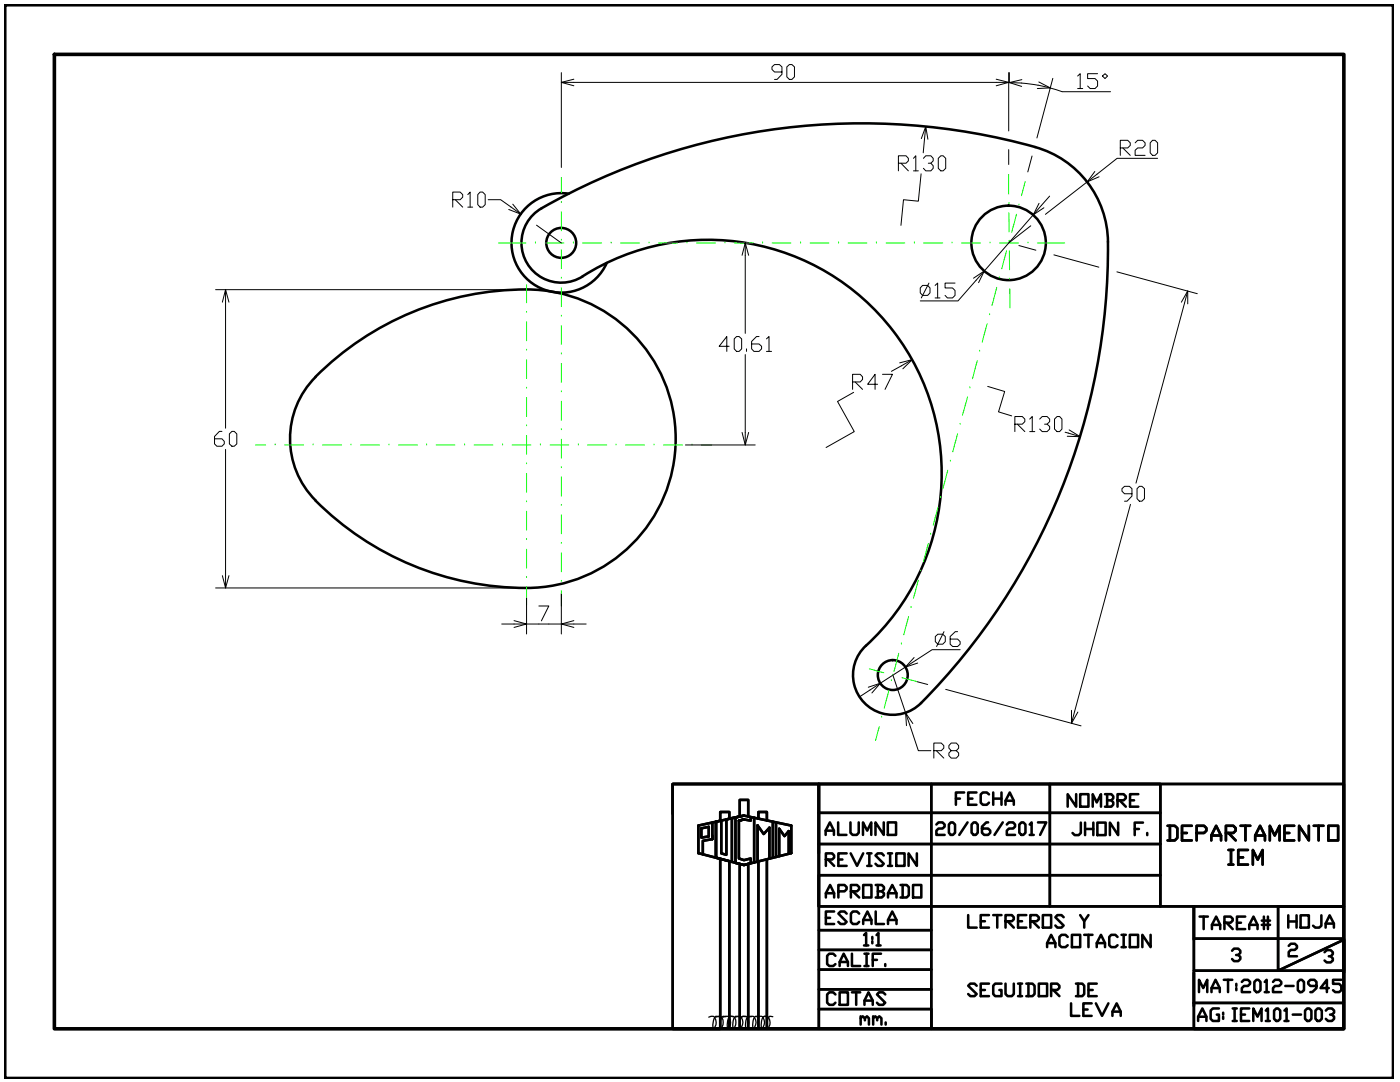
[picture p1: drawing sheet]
<svg xmlns="http://www.w3.org/2000/svg" width="279mm" height="216mm" viewBox="0 0 279 216" stroke-linecap="round" stroke-linejoin="round" font-family="sans-serif">
<!-- layer: Perfil visible -->
<g fill="none" stroke="#000" stroke-width=".51">
<path d="M113.5 38.6a9.9 9.9 0 0 0-11.1 7.5 9.9 9.9 0 0 0 6.4 11.8 9.9 9.9 0 0 0 12.3-5.4M116.3 55.1a46.7 46.7 0 0 1 62.3 11.4 46.7 46.7 0 0 1-6.5 63 7.9 7.9 0 0 0 .7 11 7.9 7.9 0 0 0 11-.2 128.6 128.6 0 0 0 37.2-93.7 19.9 19.9 0 0 0-14.4-17.3 128.6 128.6 0 0 0-99.3 12.8 7.9 7.9 0 0 0-1.8 10.9 7.9 7.9 0 0 0 10.8 2.2M63 75.2a59.3 59.3 0 0 1 44.3-17.4 29.8 29.8 0 0 1 27.5 32 29.8 29.8 0 0 1-32 27.5 59.5 59.5 0 0 1-39.8-17.4M63 75.2a17.4 17.4 0 0 0 0 24.7"/>
<circle cx="112" cy="48.5" r="2.98"/>
<circle cx="201.3" cy="48.5" r="7.4"/>
<circle cx="178.2" cy="134.7" r="2.98"/>
</g>
<!-- layer: continua -->
<g fill="none" stroke="#000" stroke-width=".51">
<path d="M134.3 156.4h133.9v48.9h-133.9zM163.4 156.4h22.5v48.9v-3.9h-22.5M163.4 156.4v24.5h104.8M163.4 156.4v13.8M185.9 156.4h23.6v24.5M190.8 159.4h.8M192.4 158.1h-1.6v2.5M193.2 159.4h.9M194.9 158.1h-1.7v2.5h1.7M197.4 158.5l-.5-.4h-.8l-.4 .4v1.7l.4 .4h.8l.5-.4M198.2 159.4h1.7M198.2 158.1v2.5"/>
<path d="M199.9 158.1v2.5M200.7 159.8h1.6M209.5 156.4h22.1v24.5M214.8 158.5v2.5l-1.7-2.5v2.5M215.6 158.5h1.6v2.5h-1.6zM220.5 158.5h1.3l.4 .4v.4l-.4 .4M221 159.7h.8l.4 .4v.4l-.4 .5h-1.3M221 158.5v2.5M223 159.7h1.3l.4-.4v-.4l-.4-.4h-1.3v2.5M223.4 159.7l1.3 1.3M225.5 159.7h.8M227.2 158.5h-1.7v2.5h1.7"/>
<path d="M134.3 162.4v-6h29.1v48.9M139.4 164.7l9.1-2 9.4 2v5.5l-9.4 2.4-9.1-2.4zM140 165.3l1.4-.3v1.9l-1.4 .2zM142.2 164.1v3.3l-1.9 .4v2.6M142.9 164.1v-.1v7.2M143.7 171.4v33.9h-9.4h9.4M145.6 163.4v-1.4h-1.9v1.8M145.6 171.8v33.5M147.3 163l-.5 .1v9.1l1.7 .4 1.3-.4v-.9l-1.3 .3-1-.3v-7.5l1-.3-1 .3M147.6 172.4v32.9M148.5 162.7l-2.4 .6v8.7l-3.2-.9v-7.1l1-.3v6.6l1.1 .3v-7.1l1.1-.2M149.3 162.9v-3.3h-1.7v3.4"/>
<path d="M149.3 172.4v32.9M149.8 163v.8l-1.3-.3M150.5 163.2v8.9M151.4 163.3v-1.3h1.6v1.7M151.4 171.9v33.4M153 171.5v33.8M153.6 171.3v-6.1l-1.2 1.2-1.2-1.7v7.2M154.2 164v7.2M154.9 164.1v6.9M157.4 170.4v-4.6l-.8 1-1.1-1.4v5.4M163.4 168.4h68.2M163.4 162.2h68.2"/>
<path d="M164.8 166.6v-.9l.8-1.6 .8 1.6v.9M164.8 165.7h1.6M164.8 171.5h1.3l.4-.4v-.4l-.4-.4h-1.3v2.5M164.8 179.1v-.9l.9-1.6 .8 1.6v.9M164.8 178.2h1.7M165.2 171.5l1.3 1.3M167.3 164.1v2.5h1.6M167.3 177.9h1.2l.5-.5v-.4l-.5-.4h-1.2v2.5M167.3 171.5h.8M169 170.3h-1.7v2.5h1.7M169.7 164.1v2.1l.5 .4h.8l.4-.4v-2.1M169.8 170.3l1.2 2.5 1.3-2.5"/>
<path d="M169.8 177.9h1.2l.5-.5v-.4l-.5-.4h-1.2v2.5M170.2 177.9l1.3 1.2M172.2 166.6v-2.5l.9 1.6 .8-1.6v2.5M172.3 176.6h1.6v2.5h-1.6zM173.1 172.8h.8M173.1 170.3h.8M173.5 170.3v2.5M174.8 176.6h1.2l.4 .4v.4l-.4 .5M175.2 177.9h.8l.4 .3v.5l-.4 .4h-1.2M175.2 176.6v2.5M176.4 164.1v2.5l-1.7-2.5v2.5M176.4 170.7l-.4-.4h-.9l-.4 .4 1.7 1.7-.4 .4h-.9l-.4-.4"/>
<path d="M177.2 164.1h1.6v2.5h-1.6zM177.2 179.1v-.9l.9-1.6 .8 1.6v.9M177.2 172.8h.8M177.2 170.3h.8M177.2 178.2h1.7M177.6 170.3v2.5M178.9 170.3h1.6v2.5h-1.6zM179.7 176.6h1.2l.5 .4v1.7l-.5 .4h-1.2M180.1 176.6v2.5M182.2 176.6h1.7v2.5h-1.7zM183 170.3v2.5l-1.7-2.5v2.5M186.9 164.5l.4-.4h.8l.4 .4v.4l-.4 .4h-.8l-.4 .4v.9h1.6"/>
<path d="M189.8 164.1h.4l.4 .4v1.7l-.4 .4h-.4l-.4-.4v-1.7zM193.1 164.1l-1.7 2.5M193.9 164.5l.4-.4h.4l.4 .4v1.7l-.4 .4h-.4l-.4-.4zM197.2 164.1h-.4l-.8 .8v1.3l.4 .4h.8l.4-.4v-.5l-.4-.4h-1.2M200.1 164.1l-1.6 2.5M200.7 160.6v-.8l.8-1.7 .8 1.7v.8M200.9 164.5l.5-.4h.8l.4 .4v.4l-.4 .4h-.8l-.5 .4v.9h1.7M203.4 164.5l.4-.4h.4l.5 .4v1.7l-.5 .4h-.4l-.4-.4zM205.5 164.5l.4-.4v2.5M205.5 166.6h.8M207.2 164.1h1.6l-1.2 2.5M215.7 164.1v2.1l-.4 .4h-.8l-.4-.4"/>
<path d="M216.5 164.1v2.5M216.5 165.4h1.7M218.1 161v-2.5l.8 1.6 .8-1.6v2.5M218.2 164.1v2.5M219 164.1h1.7v2.5h-1.7zM223.2 164.1v2.5l-1.7-2.5v2.5M226.5 165.4h.8M228.1 164.1h-1.6v2.5M229 166.2v.4M231.6 174.6h-68.2v6.3M233 164.8h1.5l.5 .4v2l-.5 .5h-1.5M233.5 164.8v2.9"/>
<path d="M235.9 166.2h1M237.8 164.8h-1.9v2.9h1.9M238.8 166.2h1.5l.5-.5v-.5l-.5-.4h-1.5v2.9M241.7 167.7v-1l1-1.9 1 1.9v1M241.7 166.7h2M244.7 166.2h1.4l.5-.5v-.5l-.5-.4h-1.4v2.9M245.2 166.2l1.4 1.5M245.2 169.6h.9M245.2 172.5h.9M245.7 169.6v2.9M247.1 171.1h1M247.6 164.8h1.9"/>
<path d="M248.6 164.8v2.9M249.1 169.6h-2v2.9h2M250 172.5v-2.9l1 1.9 1-1.9v2.9M250.5 167.7v-1l1-1.9 .9 1.9v1M250.5 166.7h1.9M253.4 167.7v-2.9l1 1.9 1-1.9v2.9M256.3 166.2h1M258.3 164.8h-2v2.9h2M261.2 164.8v2.9l-1.9-2.9v2.9M262.2 164.8h1.9M263.2 164.8v2.9M265.1 164.8h2v2.9h-2z"/>
<path d="M163.4 197.4h22.5M163.4 193.5h22.5M163.4 189.5h22.5M163.4 185.6h22.5M164.8 183.1h.9M166.5 181.9h-1.7v2.5h1.7M166.7 190.7l-.4-.4h-.8l-.4 .4v1.7l.4 .4h.8l.4-.4M166.7 198.4l-.4-.4h-.8l-.4 .4v1.7l.4 .4h.8l.4-.4M167.6 192.8v-.8l.8-1.7 .8 1.7v.8M167.6 198h1.6v2.5h-1.6zM167.6 192h1.6M169 182.3l-.5-.4h-.8l-.4 .4 1.7 1.7-.5 .4h-.8l-.4-.4"/>
<path d="M170 190.3v2.5h1.7M170 198h1.7M170.9 198v2.5M171.5 182.3l-.5-.4h-.8l-.4 .4v1.7l.4 .4h.8l.5-.4M172.3 184.4v-.8l.8-1.7 .8 1.7v.8M172.3 183.6h1.6M172.4 186.6l.5-.4v2.5M172.4 188.7h.9M172.5 190.3h.8M172.5 192.8h.8M172.5 199.7h1.7M172.9 190.3v2.5"/>
<path d="M174.1 187v.4M174.1 187.8v.4M174.2 191.5h.8M174.8 181.9v2.5h1.6M174.9 186.6l.4-.4v2.5M174.9 188.7h.8M175.8 190.3h-1.6v2.5M176.7 198.4l-.5-.4h-.8l-.4 .4 1.7 1.7-.5 .4h-.8l-.4-.4M176.7 192.4v.4M177.2 184.4v-.8l.9-1.7 .8 1.7v.8M177.2 183.6h1.7M193.2 182.6v2.5h1.7"/>
<path d="M194.9 196.7l-.4-.4h-.9l-.4 .4 1.7 1.6-.4 .5h-.9l-.4-.5M195.7 183.8h.9M195.7 197.5h.9M197.4 182.6h-1.7v2.5h1.7M197.4 196.3h-1.7v2.5h1.7M198.2 182.6h1.7M199 182.6v2.5M199.9 196.3h-1.3l-.4 .4v1.6l.4 .5h1.3v-1.3h-.5M200.7 183.8h1.2l.4-.4v-.4l-.4-.4h-1.2v2.5M200.7 196.3v2l.4 .5h.8l.4-.5v-2M201.1 183.8l1.2 1.3M203.2 183.8h.8"/>
<path d="M203.2 198.8h.8M203.2 196.3h.8M203.6 196.3v2.5M204.8 182.6h-1.6v2.5h1.6M204.8 196.3h1.3l.4 .4v1.6l-.4 .5h-1.3M205.2 196.3v2.5M205.6 183.8h1.3l.4-.4v-.4l-.4-.4h-1.3v2.5M206.1 183.8l1.2 1.3M207.3 196.3h1.7v2.5h-1.7zM208.1 182.6h1.7v2.5h-1.7zM209 189v-.8l.8-1.7 .8 1.7v.8M209 188.2h1.6"/>
<path d="M209.8 197.5h1.2l.4-.4v-.4l-.4-.4h-1.2v2.5M210.2 197.5l1.2 1.3M212.3 183l-.4-.4h-.9l-.4 .4 1.7 1.7-.4 .4h-.9l-.4-.4M213.1 187l-.4-.5h-.8l-.5 .5v1.6l.5 .4h.8l.4-.4M213.9 186.5h1.7v2.5h-1.7zM214.7 196.3h1.3l.4 .4v1.6l-.4 .5h-1.3M215.2 196.3v2.5M215.6 182.6l.8 1.2v1.3M216.4 186.5h1.6M217.2 182.6l-.8 1.2M217.2 186.5v2.5M217.2 197.5h.9"/>
<path d="M218.9 189v-.8l.8-1.7 .8 1.7v.8M218.9 196.3h-1.7v2.5h1.7M218.9 188.2h1.6M223 187l-.4-.5h-.8l-.4 .5v1.6l.4 .4h.8l.4-.4M223.8 186.5h.9M223.8 189h.9M224.3 186.5v2.5M225.5 186.5h1.6v2.5h-1.6zM229.6 186.5v2.5l-1.6-2.5v2.5M238.3 187.5v-6.6v24.4h29.9h-29.9M238.3 194.1v6.7M238.3 187.3h29.9v6.4h-29.9"/>
<path d="M239.3 198v-2.5l.8 1.7 .8-1.7v2.5M239.4 182.9h1.7M240.2 182.9v2.5M241.8 198v-.8l.8-1.7 .8 1.7v.8M241.8 197.2h1.6M241.9 185.4v-.9l.8-1.6 .8 1.6v.9M241.9 184.5h1.6M244.2 195.5h1.7M244.4 184.1h1.2l.4-.4v-.4l-.4-.4h-1.2v2.5M244.8 184.1l1.2 1.3M245.1 195.5v2.5M245.9 189.7l.4-.4h.8l.4 .4v.4l-.4 .5h-.4"/>
<path d="M246.7 196.3v.4M246.7 197.2v.4M246.9 184.1h.8M247.1 190.6l.4 .3v.5l-.4 .4h-.8l-.4-.4M247.8 195.9l.5-.4h.8l.4 .4v.4l-.4 .4h-.8l-.5 .5v.8h1.7M248.5 182.9h-1.6v2.5h1.6M249.3 185.4v-.9l.9-1.6 .8 1.6v.9M249.3 184.5h1.7M250.3 195.9l.5-.4h.3l.5 .4v1.7l-.5 .4h-.3l-.5-.4zM251.8 184.5h1.7M251.8 183.7h1.7M252.2 182.9v2.5"/>
<path d="M252.4 195.9l.4-.4v2.5M252.4 198h.8M253 182.9v2.5M254.1 195.9l.3-.4h.9l.4 .4v.4l-.4 .4h-.9l-.3 .5v.8h1.6M256.5 196.7h1.7M257.1 182.6v2.5M257.1 183.9h1.7M257.2 188.7l.4-.4h.8l.4 .4v.5l-.4 .3h-.8l-.4 .5v.8h1.6M258.8 182.6v2.5M259 180.9h9.2h-13.1v12.8l13.1-6.2v6.6M259 195.9l.4-.4h.4l.4 .4v1.7l-.4 .4h-.4l-.4-.4zM259.6 182.6h1.6v2.5h-1.6z"/>
<path d="M262.7 196.7h-1.2l-.4-.4v-.4l.4-.4h.8l.4 .4v1.3l-.8 .8h-.4M263.7 182.6v2.1l-.4 .4h-.8l-.4-.4M264.3 190l.5-.4h.8l.4 .4v.4l-.4 .4h-.4M264.6 185.1v-.8l.8-1.7 .8 1.7v.8M264.6 184.3h1.6M265.2 197.2h-1.7l1.3-1.7v2.5M265.6 190.8l.4 .4v.5l-.4 .3h-.8l-.5-.3M267.7 195.5h-1.7v.8h1.3l.4 .4v.9l-.4 .4h-.8l-.5-.4M171.8 203.2l.4-.4 .4 .4v.4M171.8 202.8v1.6M172.5 200.5v-.8l.8-1.7 .9 1.7v.8M172.6 203.2l.4-.4 .4 .4v1.2"/>
<path d="M174.3 203.2l.4-.4 .4 .4v.4M174.3 202.8v1.6M175.1 203.2l.4-.4 .4 .4v1.2M176.8 204v.4M213.8 200.2v2.5h1.6M216.2 201.4h.9M217.9 200.2h-1.7v2.5h1.7M218.7 200.2l1.2 2.5 1.3-2.5M222 202.7v-.8l.9-1.7 .8 1.7v.8M222 201.9h1.7M238.2 200.1h30M239.1 203.7v-.8l.9-1.7 .8 1.7v.8"/>
<path d="M239.1 202.9h1.7M243.3 201.2h-1.3l-.4 .4v1.7l.4 .4h1.3v-1.2h-.5M244.1 202.1v.4M244.1 202.9v.4M246 201.2h.8M246 203.7h.8M246.4 201.2v2.5M247.7 202.5h.8M249.3 201.2h-1.6v2.5h1.6M250.1 203.7v-2.5l.9 1.7 .8-1.7v2.5M252.6 201.6l.4-.4v2.5M252.6 203.7h.8"/>
<path d="M254.3 201.6l.4-.4h.4l.4 .4v1.7l-.4 .4h-.4l-.4-.4zM256.3 201.6l.5-.4v2.5M256.3 203.7h.8M258 202.5h1.6M260.9 201.2h.4l.4 .4v1.7l-.4 .4h-.4l-.5-.4v-1.7zM262.9 201.2h.5l.4 .4v1.7l-.4 .4h-.5l-.4-.4v-1.7zM264.6 201.6l.4-.4h.8l.4 .4v.5l-.4 .4h-.4M265.8 202.5l.4 .4v.4l-.4 .4h-.8l-.4-.4"/>
</g>
<!-- layer: 0 -->
<g fill="none" stroke="#000" stroke-width=".25">
<path d="M141.4 203l.9-.2a1.74 1.74 0 0 1 .2 2.5M142.8 203l.9-.2a1.68 1.68 0 0 1 .2 2.5M143.5 202.9l-.5-.1a.8 .8 0 0 0-.6 .9l-.1 1.6M144.3 203l.9-.2a1.74 1.74 0 0 1 .2 2.5M144.9 202.9l-.4-.1a.78 .78 0 0 0-.7 .9l-.1 1.6M145.4 203l.9-.2a1.68 1.68 0 0 1 .2 2.5M146.3 202.9l-.4-.1a.78 .78 0 0 0-.7 .9v1.6M146.8 203l.9-.2a1.74 1.74 0 0 1 .1 2.5M147.4 202.9l-.4-.1a.78 .78 0 0 0-.7 .9v1.6M148 203l.9-.2a1.74 1.74 0 0 1 .1 2.5M148.8 202.9l-.4-.1a.78 .78 0 0 0-.7 .9l-.1 1.6M149.4 203l.9-.2a1.74 1.74 0 0 1 .2 2.5"/>
<path d="M150 202.9l-.5-.1a.78 .78 0 0 0-.6 .9l-.1 1.6M151.1 203l.9-.2a1.74 1.74 0 0 1 .2 2.5M151.4 202.9l-.4-.1a.78 .78 0 0 0-.7 .9v1.6M152.2 203l.9-.2a1.74 1.74 0 0 1 .2 2.5M153.1 202.9l-.4-.1a.78 .78 0 0 0-.7 .9l-.1 1.6M154.2 202.9l-.4-.1a.8 .8 0 0 0-.7 .9l-.1 1.6"/>
</g>
<!-- layer: marco -->
<path d="M.9 .9h277.2v214.3h-277.2zM10.9 10.9h257.3v194.4h-257.3z" fill="none" stroke="#000" stroke-width=".72"/>
<!-- layer: Eje -->
<g fill="none" stroke="#0f0" stroke-width=".2">
<path d="M112 35.4v3.1M201.3 34.8v3.9M204.6 36.2l-.8 2.8M99.5 48.5h5.5M105.1 56.8v3.6M106.9 48.5h.1M108.8 48.5h3.7M112 40.4h.1M112 47.9h.1M112 55.5h.1M112 42.3v3.8M112 49.8v3.8"/>
<path d="M112 57.4v3.8M114.4 48.5h.1M116.3 48.5h3.8M122 48.5h.1M123.9 48.5h3.7M129.6 48.5h.1M131.4 48.5h3.8M137.1 48.5h.1M139 48.5h3.8M144.7 48.5h.1M146.6 48.5h3.7M152.2 48.5h.1"/>
<path d="M154.1 48.5h3.8M159.8 48.5h.1M161.7 48.5h3.8M167.4 48.5h.1M169.2 48.5h3.8M174.9 48.5h.1M176.8 48.5h3.8M182.5 48.5h.1M184.3 48.5h3.8M190 48.5h.1M191.9 48.5h3.8M197.6 48.5h.1"/>
<path d="M198.9 57.3l-.9 3.7M199.4 55.5h.1M199.5 48.5h3.8M200.9 50l-1 3.7M201.4 40.6h.1M201.4 42.5v3.8M201.4 48.2h.1M201.4 48.1h.1M201.4 50.1l.1 3.7M201.5 55.7h.1M201.5 57.6l.1 3.9M202.9 42.7l-1 3.7"/>
<path d="M203.3 40.9h.1M205.2 48.5h.1M207 48.5h5.5M105.1 77.4h.1M105.1 69.9h.1M105.1 62.3h.1M105.1 64.2v3.8M105.1 71.8v3.7M105.1 79.3v3.8M112 63.1h.1M112 70.6h.1M112 78.2h.1"/>
<path d="M112 65v3.7M112 72.5v3.8M193.1 79.2l-1 3.7M193.6 77.4h.1M195 71.9l-.9 3.7M195.5 70.1h.1M197 64.6l-1 3.7M197.5 62.8h.1M51 88.8h2M54.9 88.8h.1M56.8 88.8h3.8M62.5 88.8h.1"/>
<path d="M64.4 88.8h3.8M70 88.8h.1M71.9 88.8h3.8M77.6 88.8h.1M79.5 88.8h3.8M85.1 88.8h.1M87.1 88.8h3.7M92.7 88.8h.1M94.6 88.8h3.8M100.3 88.8h.1M102.2 88.8h3.8M105.1 92.6h.1"/>
<path d="M105.1 85h.1M105.1 86.9v3.7M105.1 94.5v3.7M107.8 88.8h.1M109.7 88.8h3.8M112 85.7h.1M112 93.3h.1M112 80.1v3.8M112 87.6v3.8M112 95.2v3.8M115.4 88.8h.1M117.3 88.8h3.8"/>
<path d="M123 88.8h.1M124.9 88.8h3.7M130.5 88.8h.1M132.4 88.8h3.8M138.1 88.8h.1M140 88.8h2M187.7 99.3h.1M189.2 93.8l-1 3.7M189.7 92h.1M191.1 86.5l-1 3.7M191.6 84.7h.1M105.1 115.2h.1"/>
<path d="M105.1 107.7h.1M105.1 100.1h.1M105.1 102v3.8M105.1 109.6v3.7M105.1 117.1v3.6M112 100.9h.1M112 108.4h.1M112 116h.1M112 102.8v3.7M112 110.3v3.8M112 117.9v3.1M183.3 115.8l-1 3.6"/>
<path d="M183.8 113.9h.1M185.3 108.4l-1 3.7M185.7 106.6h.1M187.2 101.1l-1 3.7M173.5 133.4l2.9 .9M177.4 137.6l-.9 3.7M177.9 135.8h.1M178.2 134.7h.1M179.4 130.4l-1 3.6M179.9 128.5h.1M180 135.2l2.9 .8M181.3 123l-.9 3.7"/>
<path d="M181.8 121.2h.1M175.5 145l-.8 2.8M176 143.1h.1"/>
</g>
<!-- layer: cota -->
<g fill="none" stroke="#000" stroke-width=".2">
<path d="M112 14.5v18.9M114.5 16.4h84.3M156.1 14.4h-1.5l-.5-.5v-.6l.5-.4h.9l.6 .4v1.5l-1 1h-.5M157 13.3l.5-.4h.5l.6 .4v2l-.6 .5h-.5l-.5-.5zM201.3 14.5v11.6M201.4 14.5v1.9M203.9 16.6l3.3 .4M209.6 17.6l2.4 .7M210.1 15.6l-3.2 11.9M212 18.3h9.6M215.1 15.2l.5-.5v3M215.1 17.7h1"/>
<path d="M219 14.7h-1.9v1h1.4l.5 .5v1l-.5 .5h-.9l-.5-.5M220 15.2l.5-.5 .5 .5-.5 .5zM90.4 39.8h1.4l.5-.5v-.5l-.5-.5h-1.4v3M90.9 39.8l1.4 1.5M93.4 38.8l.4-.5v3M95.8 38.3h.5l.5 .5v2l-.5 .5h-.5l-.5-.5v-2zM97.4 39.8h2.5l2.1 1.5M179.3 32.6h1.5l.5-.5v-.5l-.5-.5h-1.5v3M179.8 32.6l1.5 1.5M182.3 31.6l.5-.5v3M182.3 34.1h1M183.8 34.7l-.5 5.4-3-.3-.5 5.2"/>
<path d="M184.3 31.6l.5-.5h1l.4 .5v.5l-.4 .5h-.5M184.5 27.7l-.3 2.8M185.8 32.6l.4 .5v.5l-.4 .5h-1l-.5-.5M187.3 31.6l.5-.5h.4l.5 .5v2l-.5 .5h-.4l-.5-.5zM201.3 29.9v2.9M206 31.1l-.9 3.2M209.5 39.1l-1.7 1.9M217 36.3l-8.4 6.5M223.6 29.5h1.5l.5-.5v-.5l-.5-.5h-1.5v3M224.1 29.5l1.5 1.5M226.5 28.5l.5-.5h1l.5 .5v.5l-.5 .5h-1l-.5 .5v1h2M230 28h.5l.5 .5v2l-.5 .5h-.5l-.5-.5v-2z"/>
<path d="M231 31.6h-8.1l-4 3.2M43 57.8h60.1M93.4 41.3h.9M103.9 42.7l.2 .1M107.1 44.9l4.9 3.6M148.7 50.9v15.6M184.1 57h1l.5 .5v.9l-.5 .5h-1l-.4-.5v-.9zM185.4 56.5l-1.5 3M186.6 57l.5-.5v3M186.6 59.5h1M190.6 56.5h-2v1h1.5l.5 .5v.9l-.5 .6h-1l-.5-.6M194.8 55.9l-3.6 4.1h-7.5"/>
<path d="M203.3 49l3.4 .9M205.7 45.1l-4.4 3.4M206.2 42.9l-9.8 11.2M210.3 50.9l9 2.4M222.9 54.2l16 4.4M45 60.3v25.1M145.5 69.1h-2l1.5-1.9v2.9M146.5 67.6l.5-.4h.5l.5 .4v2l-.5 .5h-.5l-.5-.5zM148.7 70.8v15.5M149 69.6v.5M151.5 67.2h-.5l-1 .9v1.5l.5 .5h1l.5-.5v-.5l-.5-.5h-1.5M153 67.6l.5-.4v2.9"/>
<path d="M153 70.1h1M170.2 76.2h1.5l.4-.5v-.5l-.4-.5h-1.5v3M170.4 78.3l-3.3 1.8 3.4 6-5.6 3.2M170.7 76.2l1.4 1.5M175.1 76.7h-1.9l1.4-2v3M176.1 74.7h2l-1.5 3M179.9 73l-2 1.1M197.1 77.1l3.4 1-1.2 4.1 2.6 .8M236.4 60.5l-9.7 35.9M44.3 86.1h-.5l-1 1v1.5l.5 .4h1l.5-.4v-.5l-.5-.5h-1.5M45 89.7v25.2M45.8 86.6l.5-.5h.5l.5 .5v2l-.5 .4h-.5l-.5-.4z"/>
<path d="M136.8 88.8h13.9M202.5 84.6h1.5l.5-.5v-.5l-.5-.5h-1.5v3M203 84.6l1.5 1.5M205.5 83.6l.5-.5v3M205.5 86.1h1M207.5 83.6l.5-.5h1l.5 .5v.5l-.5 .5h-.5M209 84.6l.5 .5v.5l-.5 .5h-1l-.5-.5M210.5 83.6l.5-.5h.5l.4 .5v2l-.4 .5h-.5l-.5-.5zM212.6 86.2l.6 .2M225.9 98.5h-1.5l-.5-.5v-.5l.5-.5h1l.5 .5v1.5l-1 1h-.5M226.9 97.5l.5-.5h.5l.5 .5v2l-.5 .5h-.5l-.5-.5zM43 117.3h60.1"/>
<path d="M105.1 119.3v7.2M112 118.5v8M225.6 100.6l-11.1 41.3M100.1 124.5h2.5M105.1 124.5h6.9M107.5 120.9h2l-1.5 3M114.5 124.5h2.5M173.6 137.7l-2.1 1.3M178.2 134.7l2.5 7.6M180.7 133.1l-5 3.2M182.9 136l2.2 .6M186.7 127l.5-.5h.9l.6 .5v1l-.6 .5h-.9l-.5-.5z"/>
<path d="M188.4 126l-1.5 3M188.7 137.6l27 7.2M191.1 126h-.5l-1 1v1.5l.5 .5h1l.5-.5v-.5l-.5-.5h-1.5M191.6 129.6h-5.6l-3.2 2.2M181.5 144.6l1.8 5.2h2.5M186.4 149.8h1.4l.6-.5v-.5l-.6-.5h-1.4v3M186.9 149.8l1.5 1.5M189.8 149.8l-.4-.5v-.5l.4-.5h1.1l.4 .5v.5l-.4 .5h-1.1l-.4 .5v.5l.4 .5h1.1l.4-.5v-.5l-.4-.5"/>
</g>
<!-- layer: 0 -->
<g fill="none" stroke="#000" stroke-width=".2">
<path d="M112 16.4h2.5M114.5 15.8l-2.5 .6 2.5 .7M198.8 15.8l2.5 .6-2.5 .7M198.8 16.4h2.5M201.4 16.5l2.5 .1M203.9 15.9l-2.5 .6 2.5 .7M207.2 17l2.4 .5M207.3 16.4l2.3 1.1-2.6 .2M183.9 27.7l.9-2.5 .4 2.6M184.8 25.2l-.3 2.5M218.5 34.2l-1.5 2.1 2.3-1M218.9 34.8l-1.9 1.5"/>
<path d="M45 57.8v2.5M102 41.3l1.9 1.4M102.3 40.7l1.6 2-2.4-.9M148.1 50.9l.6-2.4 .7 2.4M148.7 48.5v2.4M194.3 55.5l2.1-1.4-1.1 2.3M196.4 54.1l-1.6 1.8M207.4 40.6l-1.2 2.3 2.1-1.4M207.8 41l-1.6 1.9M237 58.1l-.6 2.4M44.4 60.3l.6-2.5 .7 2.5M179.5 72.4l2.5-.6-1.8 1.8"/>
<path d="M182 71.8l-2.1 1.2M235.8 60.3l1.2-2.2v2.5M148.1 86.3l.6 2.5 .7-2.5M148.7 86.3v2.5M213.2 86.4l2.4 .7M213.4 85.8l2.2 1.3h-2.6M44.4 114.9l.6 2.4 .7-2.4M45 114.9v2.4M102.6 123.8l2.5 .7-2.5 .7M102.6 124.5h2.5M112 124.5h2.5M114.5 123.8l-2.5 .7 2.5 .7"/>
<path d="M173.3 137.1l2.4-.8-1.7 2M175.7 136.3l-2.1 1.4M182.4 131.2l-1.7 1.9 2.4-.8M182.8 131.8l-2.1 1.3M180.7 142.3l.8 2.3M182.2 144.4l-1.5-2.1 .2 2.5M213.8 141.7v2.6l1.3-2.2M214.5 141.9l-.7 2.4"/>
</g>
</svg>
